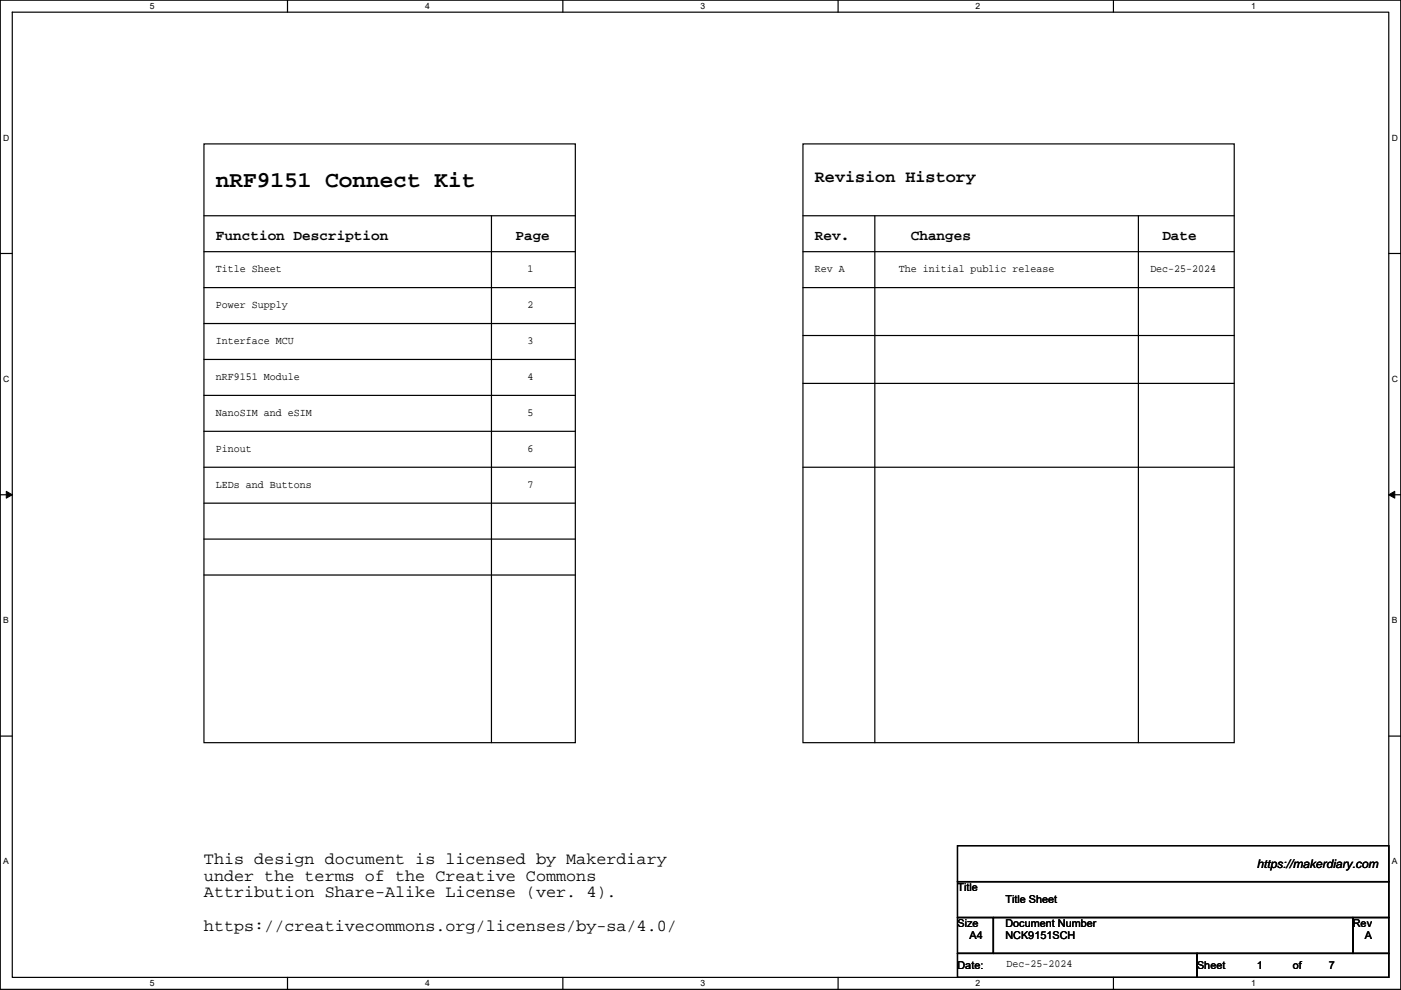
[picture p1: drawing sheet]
<svg xmlns="http://www.w3.org/2000/svg" width="297mm" height="210mm" viewBox="0 0 297 210" stroke-linecap="round" stroke-linejoin="round" font-family="sans-serif">
<defs><g id="words">
<text font-size="4.8" x="45.8" y="39.7">nRF9151 Connect Kit</text>
<g font-size="3.6">
<text x="172.8" y="38.6">Revision History</text>
<text x="43.2" y="183.2">This design document is licensed by Makerdiary</text>
<text x="43.2" y="186.8">under the terms of the Creative Commons</text>
<text x="43.2" y="190.3">Attribution Share-Alike License (ver. 4).</text>
<text x="43.2" y="197.4">https://creativecommons.org/licenses/by-sa/4.0/</text>
</g>
<g font-size="3">
<text x="45.8" y="50.9">Function Description</text>
<text x="109.3" y="50.9">Page</text>
<text x="172.8" y="50.9">Rev.</text>
<text x="193.1" y="50.9">Changes</text>
<text x="246.4" y="50.9">Date</text>
</g>
<text font-size="2.5" x="266.5" y="184.2">https://makerdiary.com</text>
<g font-size="2.3">
<text x="45.8" y="57.7">Title Sheet</text>
<text x="111.8" y="57.7">1</text>
<text x="172.8" y="57.7">Rev A</text>
<text x="190.6" y="57.7">The initial public release</text>
<text x="243.9" y="57.7">Dec-25-2024</text>
<text x="45.8" y="65.4">Power Supply</text>
<text x="111.8" y="65.4">2</text>
<text x="45.8" y="73">Interface MCU</text>
<text x="111.8" y="73">3</text>
<text x="45.8" y="80.6">nRF9151 Module</text>
<text x="111.8" y="80.6">4</text>
<text x="45.8" y="88.2">NanoSIM and eSIM</text>
<text x="111.8" y="88.2">5</text>
<text x="45.8" y="95.8">Pinout</text>
<text x="111.8" y="95.8">6</text>
<text x="45.8" y="103.5">LEDs and Buttons</text>
<text x="111.8" y="103.5">7</text>
<text x="203" y="189">Title</text>
<text x="213.2" y="191.6">Title Sheet</text>
<text x="203" y="196.7">Size</text>
<text x="213.2" y="196.7">Document Number</text>
<text x="286.8" y="196.7">Rev</text>
<text x="205.5" y="199.2">A4</text>
<text x="213.2" y="199.2">NCK9151SCH</text>
<text x="289.4" y="199.2">A</text>
<text x="203" y="205.5">Date:</text>
<text x="213.4" y="205.1">Dec-25-2024</text>
<text x="253.8" y="205.5">Sheet</text>
<text x="266.5" y="205.5">1</text>
<text x="274.1" y="205.5">of</text>
<text x="281.7" y="205.5">7</text>
</g>
<g font-size="1.8">
<text x="31.8" y="1.9">5</text>
<text x="90.1" y="1.9">4</text>
<text x="148.5" y="1.9">3</text>
<text x="206.9" y="1.9">2</text>
<text x="265.2" y="1.9">1</text>
<text x=".7" y="29.8">D</text>
<text x="295.1" y="29.8">D</text>
<text x=".7" y="81">C</text>
<text x="295.1" y="81">C</text>
<text x=".7" y="132.2">B</text>
<text x="295.1" y="132.2">B</text>
<text x=".7" y="183.3">A</text>
<text x="295.1" y="183.3">A</text>
<text x="31.8" y="209.2">5</text>
<text x="90.1" y="209.2">4</text>
<text x="148.5" y="209.2">3</text>
<text x="206.9" y="209.2">2</text>
<text x="265.2" y="209.2">1</text>
</g>
</g></defs>
<path d="M.1 0h296.9v209.8h-296.9zM2.6 2.6h291.8v204.7h-291.8z" fill="none" stroke="#000" stroke-width=".25"/>
<g fill="#fff">
<path d="M31.8 .3h1v2h-1z"/>
<path d="M31.8 207.6h1v2h-1z"/>
</g>
<path d="M61 0v2.6M61 207.3v2.5" fill="none" stroke="#000" stroke-width=".25"/>
<g fill="#fff">
<path d="M90.1 .3h1v2h-1z"/>
<path d="M90.1 207.6h1v2h-1z"/>
</g>
<path d="M119.3 0v2.6M119.3 207.3v2.5" fill="none" stroke="#000" stroke-width=".25"/>
<g fill="#fff">
<path d="M148.5 .3h1v2h-1z"/>
<path d="M148.5 207.6h1v2h-1z"/>
</g>
<path d="M177.7 0v2.6M177.7 207.3v2.5" fill="none" stroke="#000" stroke-width=".25"/>
<g fill="#fff">
<path d="M206.9 .3h1v2h-1z"/>
<path d="M206.9 207.6h1v2h-1z"/>
</g>
<path d="M236.1 0v2.6M236.1 207.3v2.5" fill="none" stroke="#000" stroke-width=".25"/>
<g fill="#fff">
<path d="M265.2 .3h1v2h-1z"/>
<path d="M265.2 207.6h1v2h-1z"/>
<path d="M.7 28.2h1.3v2h-1.3z"/>
<path d="M295.1 28.2h1.3v2h-1.3z"/>
<path d="M.7 79.4h1.3v2h-1.3z"/>
<path d="M295.1 79.4h1.3v2h-1.3z"/>
</g>
<path d="M.1 53.8h2.5M294.4 53.8h2.6" fill="none" stroke="#000" stroke-width=".25"/>
<g fill="#fff">
<path d="M.7 130.5h1.2v2.1h-1.2z"/>
<path d="M295.1 130.5h1.2v2.1h-1.2z"/>
</g>
<path d="M.1 104.9h2.5M294.4 104.9h2.6" fill="none" stroke="#000" stroke-width=".25"/>
<path d="M1.3 104.2l1.3 .7-1.3 .8zM294.4 104.9l1.3-.7v1.5z" fill="#000" stroke="#000" stroke-width=".21"/>
<g fill="#fff">
<path d="M.7 181.7h1.2v2h-1.2z"/>
<path d="M295.1 181.7h1.2v2h-1.2z"/>
</g>
<g fill="none" stroke="#000" stroke-width=".25">
<path d="M43.2 30.5h78.8v127h-78.8zM170.2 30.5h91.5v127h-91.5zM43.2 45.8h78.8M43.2 53.4h78.8M104.2 45.8v111.7M170.2 45.8h91.5M170.2 53.4h91.5M185.5 45.8v111.7M241.4 45.8v111.7M43.2 61h78.8M43.2 68.6h78.8M43.2 76.2h78.8"/>
<path d="M170.2 61h91.5M170.2 71.2h91.5M43.2 83.9h78.8M43.2 91.5h78.8M43.2 99.1h78.8M170.2 99.1h91.5M170.2 81.3h91.5M43.2 106.7h78.8M43.2 114.3h78.8M43.2 122h78.8M.1 156.1h2.5M294.4 156.1h2.6"/>
</g>
<path d="M43.3 165.2h36.3v12.9h-36.3z" fill="#fff"/>
<path d="M203 179.4h91.4v7.6h-91.4zM203 187h91.4v7.6h-91.4zM203 194.6h7.6v7.6h-7.6zM210.6 194.6h76.2v7.6h-76.2zM286.8 194.6h7.6v7.6h-7.6zM203 202.2h50.8v5.1h-50.8zM253.8 202.2h40.6v5.1h-40.6z" fill="none" stroke="#000" stroke-width=".25"/>
<use href="#words"/>
</svg>
